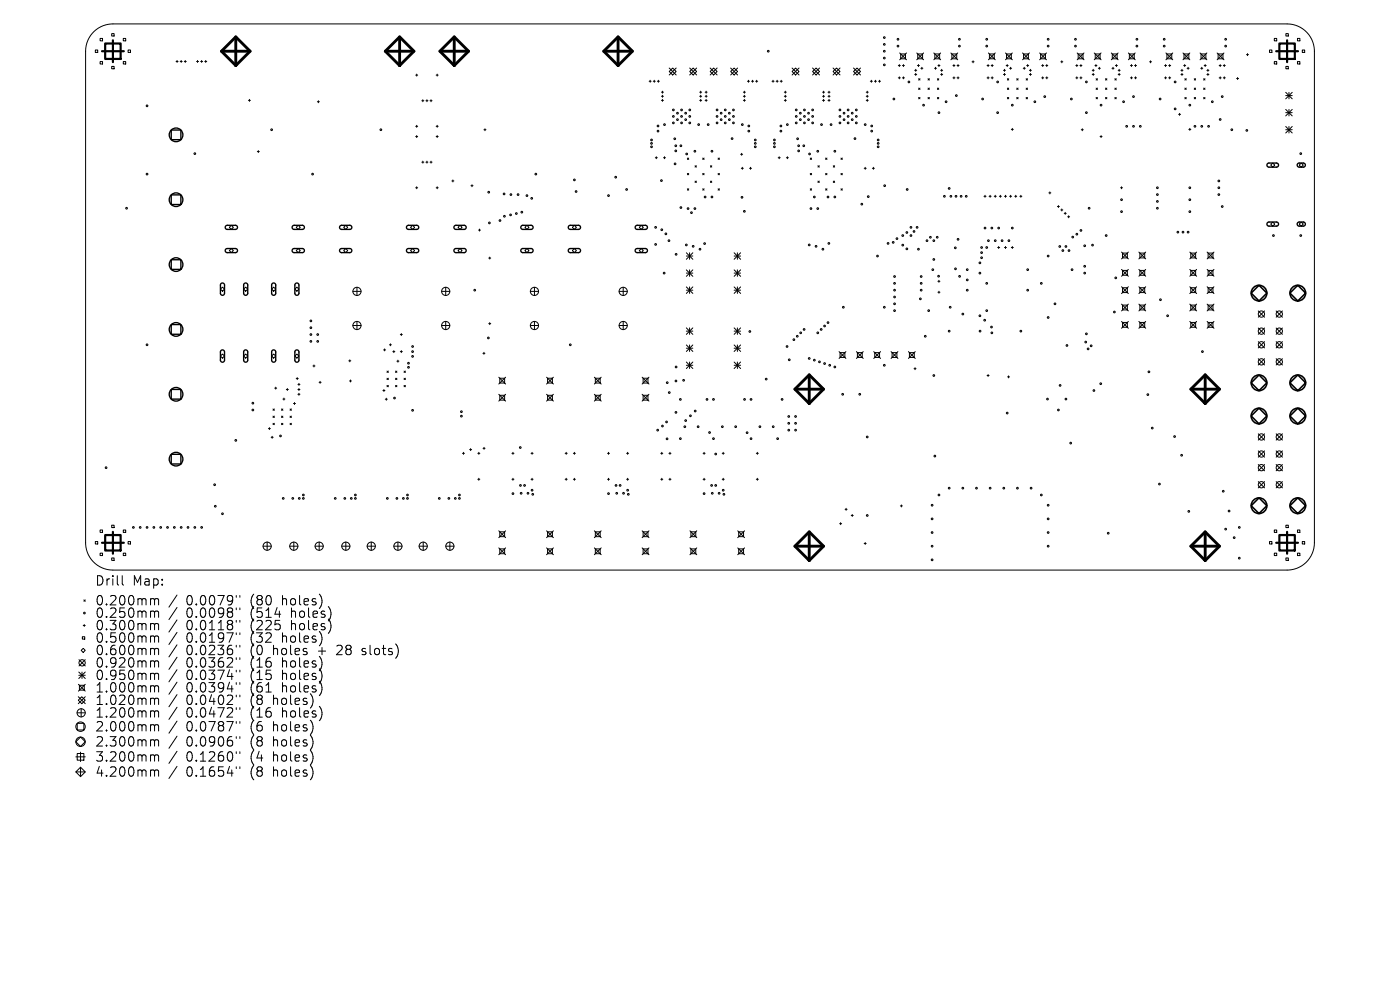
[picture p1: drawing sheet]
<svg xmlns="http://www.w3.org/2000/svg" width="297mm" height="210mm" viewBox="0 0 297 210" stroke-linecap="round" stroke-linejoin="round" font-family="sans-serif">
<defs><g id="words">
<g font-size="2.8">
<text x="20.1" y="124.5">Drill</text>
<text x="28.1" y="124.5">Map:</text>
<text x="20.1" y="128.7">0.200mm</text>
<text x="20.1" y="131.3">0.250mm</text>
<text x="39.5" y="128.7">0.0079&quot;</text>
<text x="39.5" y="131.3">0.0098&quot;</text>
<text x="53.3" y="128.7">(80</text>
<text x="53.3" y="131.3">(514</text>
<text x="60.1" y="128.7">holes)</text>
<text x="62" y="131.3">holes)</text>
<text x="20.1" y="134">0.300mm</text>
<text x="20.1" y="136.6">0.500mm</text>
<text x="39.5" y="134">0.0118&quot;</text>
<text x="39.5" y="136.6">0.0197&quot;</text>
<text x="53.3" y="134">(225</text>
<text x="53.3" y="136.6">(32</text>
<text x="60.1" y="136.6">holes)</text>
<text x="62" y="134">holes)</text>
<text x="20.1" y="139.3">0.600mm</text>
<text x="20.1" y="141.9">0.920mm</text>
<text x="39.5" y="139.3">0.0236&quot;</text>
<text x="39.5" y="141.9">0.0362&quot;</text>
<text x="53.3" y="139.3">(0</text>
<text x="53.3" y="141.9">(16</text>
<text x="58.2" y="139.3">holes</text>
<text x="60.1" y="141.9">holes)</text>
<text x="67.9" y="139.3">+</text>
<text x="72.1" y="139.3">28</text>
<text x="77.7" y="139.3">slots)</text>
<text x="20.1" y="144.5">0.950mm</text>
<text x="20.1" y="147.2">1.000mm</text>
<text x="20.1" y="149.8">1.020mm</text>
<text x="39.5" y="144.5">0.0374&quot;</text>
<text x="39.5" y="147.2">0.0394&quot;</text>
<text x="39.5" y="149.8">0.0402&quot;</text>
<text x="53.3" y="144.5">(15</text>
<text x="53.3" y="147.2">(61</text>
<text x="53.3" y="149.8">(8</text>
<text x="58.2" y="149.8">holes)</text>
<text x="60.1" y="144.5">holes)</text>
<text x="60.1" y="147.2">holes)</text>
<text x="20.1" y="152.5">1.200mm</text>
<text x="20.1" y="155.4">2.000mm</text>
<text x="39.5" y="152.5">0.0472&quot;</text>
<text x="39.5" y="155.4">0.0787&quot;</text>
<text x="53.3" y="152.5">(16</text>
<text x="53.3" y="155.4">(6</text>
<text x="58.2" y="155.4">holes)</text>
<text x="60.1" y="152.5">holes)</text>
<text x="20.1" y="158.6">2.300mm</text>
<text x="20.1" y="161.8">3.200mm</text>
<text x="39.5" y="158.6">0.0906&quot;</text>
<text x="39.5" y="161.8">0.1260&quot;</text>
<text x="53.3" y="158.6">(8</text>
<text x="53.3" y="161.8">(4</text>
<text x="58.2" y="158.6">holes)</text>
<text x="58.2" y="161.8">holes)</text>
<text x="20.1" y="165">4.200mm</text>
<text x="39.5" y="165">0.1654&quot;</text>
<text x="53.3" y="165">(8</text>
<text x="58.2" y="165">holes)</text>
</g>
</g></defs>
<g fill="none" stroke="#000" stroke-width=".21">
<path d="M20 6.7a5.8 5.8 0 0 1 4-1.6h249a5.8 5.8 0 0 1 5.8 5.8v104.2a5.8 5.8 0 0 1-5.8 5.8h-249a5.8 5.8 0 0 1-5.8-5.8v-104.2a5.8 5.8 0 0 1 1.8-4.2zM20.2 10.6h.5v.5h-.5zM21.2 8.2h.6v.5h-.6zM21.2 13.1h.6v.5h-.6zM23.7 7.1h.5v.5h-.5zM23.7 14.1h.5v.5h-.5zM26.2 8.2h.5v.5h-.5zM26.2 13.1h.5v.5h-.5zM27.2 10.6h.5v.5h-.5zM37.3 13h.5M37.6 12.8v.5M38.2 13h.5"/>
<path d="M38.4 12.8v.5M39.1 13h.4M39.3 12.8v.5M41.7 13h.4M41.9 12.8v.5M42.6 13h.4M42.8 12.8v.5M43.4 13h.5M43.6 12.8v.5M88.2 15.9h.4M88.4 15.7v.5M92.5 15.9h.5"/>
<path d="M92.7 15.7v.5M137.7 17.2h.4M137.9 17v.5M138.6 17.2h.4M138.8 17v.5M139.4 17.2h.5M139.7 17v.5M140.3 19.6h.5M140.5 19.3v.5M142 14.4l1.4 1.5M142.7 14.4l.7 .8-.7 .7-.7-.7zM143.4 14.4l-1.4 1.5"/>
<path d="M146.3 14.4l1.5 1.5M147.1 14.4l.7 .8-.7 .7-.8-.7zM147.8 14.4l-1.5 1.5M148.4 19.6h.5M148.6 19.3v.5M149.6 19.6h.4M149.8 19.3v.5M150.7 14.4l1.4 1.5M151.4 14.4l.7 .8-.7 .7-.7-.7zM152.1 14.4l-1.4 1.5M155 14.4l1.5 1.5M155.7 14.4l.8 .8-.8 .7-.7-.7z"/>
<path d="M156.5 14.4l-1.5 1.5M157.7 19.6h.4M157.9 19.3v.5M158.6 17.2h.4M158.8 17v.5M159.4 17.2h.5M159.7 17v.5M160.3 17.2h.4M160.5 17v.5M163.8 17.2h.4M164 17v.5M164.6 17.2h.5"/>
<path d="M164.9 17v.5M165.5 17.2h.5M165.7 17v.5M166.4 19.6h.4M166.6 19.3v.5M168 14.4l1.5 1.5M168.8 14.4l.7 .8-.7 .7-.8-.7zM169.5 14.4l-1.5 1.5M172.4 14.4l1.5 1.5M173.1 14.4l.8 .8-.8 .7-.7-.7zM173.9 14.4l-1.5 1.5M174.5 19.6h.4"/>
<path d="M174.7 19.3v.5M175.7 19.6h.4M175.9 19.3v.5M176.7 14.4l1.5 1.5M177.5 14.4l.7 .8-.7 .7-.8-.7zM178.2 14.4l-1.5 1.5M181.1 14.4l1.4 1.5M181.8 14.4l.7 .8-.7 .7-.7-.7zM182.5 14.4l-1.4 1.5M183.8 19.6h.4M184 19.3v.5M184.6 17.2h.5"/>
<path d="M184.9 17v.5M185.5 17.2h.4M185.7 17v.5M186.4 17.2h.4M186.6 17v.5M190.6 13.9h.4M190.6 16.5h.4M190.8 13.7v.4M190.8 16.3v.4M190.9 11.2l1.4 1.5M191.1 11.4h1v1.1h-1zM191.4 13.9h.5"/>
<path d="M191.4 16.5h.5M191.7 13.7v.4M191.7 16.3v.4M192.3 11.2l-1.4 1.5M194 14.9h.5M194 15.8h.5M194.3 14.7v.4M194.3 15.6v.4M194.5 11.2l1.4 1.5M194.6 13.9h.5M194.7 11.4h1v1.1h-1zM194.8 13.7v.4"/>
<path d="M194.9 16.7l.3 .3M194.9 18.7l.3 .3M195.2 16.7l-.3 .3M195.2 18.7l-.3 .3M195.4 14.5h.4M195.6 14.3v.4M195.9 11.2l-1.4 1.5M196.9 18.7l.3 .3M196.9 16.7l.3 .3M197.2 16.7l-.3 .3M197.2 18.7l-.3 .3M198.1 11.2l1.5 1.5"/>
<path d="M198.2 14.5h.5M198.3 11.4h1v1.1h-1zM198.5 14.3v.4M198.9 18.7l.3 .3M198.9 16.7l.3 .3M199 13.9h.4M199.2 16.7l-.3 .3M199.2 18.7l-.3 .3M199.2 13.7v.4M199.6 14.9h.4M199.6 15.8h.4M199.6 11.2l-1.5 1.5"/>
<path d="M199.8 14.7v.4M199.8 15.6v.4M201.7 11.2l1.5 1.5M201.9 11.4h1.1v1.1h-1.1zM202.2 13.9h.4M202.2 16.5h.4M202.4 13.7v.4M202.4 16.3v.4M203 13.9h.5M203 16.5h.5M203.2 11.2l-1.5 1.5M203.2 13.7v.4"/>
<path d="M203.2 16.3v.4M206.2 13.1h.4M206.4 12.9v.4M209.4 13.9h.4M209.4 16.5h.4M209.6 13.7v.4M209.6 16.3v.4M209.7 11.2l1.4 1.5M209.9 11.4h1v1.1h-1zM210.3 13.9h.4M210.3 16.5h.4M210.5 13.7v.4"/>
<path d="M210.5 16.3v.4M211.1 11.2l-1.4 1.5M212.9 14.9h.4M212.9 15.8h.4M213.1 14.7v.4M213.1 15.6v.4M213.3 11.2l1.5 1.5M213.5 13.9h.4M213.5 11.4h1v1.1h-1zM213.7 13.7v.4M213.7 16.7l.3 .3M213.7 18.7l.3 .3"/>
<path d="M214 16.7l-.3 .3M214 18.7l-.3 .3M214.2 14.5h.4M214.4 14.3v.4M214.8 11.2l-1.5 1.5M215.7 18.7l.3 .3M215.7 16.7l.3 .3M216 16.7l-.3 .3M216 18.7l-.3 .3M216.9 11.2l1.5 1.5M217.1 14.5h.4M217.1 11.4h1.1v1.1h-1.1z"/>
<path d="M217.3 14.3v.4M217.7 18.7l.3 .3M217.7 16.7l.3 .3M217.8 13.9h.4M218 16.7l-.3 .3M218 18.7l-.3 .3M218 13.7v.4M218.4 14.9h.4M218.4 15.8h.4M218.4 11.2l-1.5 1.5M218.6 14.7v.4M218.6 15.6v.4"/>
<path d="M220.6 11.2l1.4 1.5M220.8 11.4h1v1.1h-1zM221 13.9h.4M221 16.5h.4M221.2 13.7v.4M221.2 16.3v.4M221.9 13.9h.4M221.9 16.5h.4M222 11.2l-1.4 1.5M222.1 13.7v.4M222.1 16.3v.4M225 13.1h.5"/>
<path d="M225.3 12.9v.4M228.2 13.9h.5M228.2 16.5h.5M228.4 13.7v.4M228.4 16.3v.4M228.5 11.2l1.5 1.5M228.7 11.4h1.1v1.1h-1.1zM229.1 13.9h.4M229.1 16.5h.4M229.3 13.7v.4M229.3 16.3v.4M230 11.2l-1.5 1.5"/>
<path d="M231.7 14.9h.4M231.7 15.8h.4M231.9 14.7v.4M231.9 15.6v.4M232.1 11.2l1.5 1.5M232.3 13.9h.4M232.3 11.4h1.1v1.1h-1.1zM232.5 13.7v.4M232.5 16.7l.3 .3M232.5 18.7l.3 .3M232.8 16.7l-.3 .3M232.8 18.7l-.3 .3"/>
<path d="M233 14.5h.4M233.2 14.3v.4M233.6 11.2l-1.5 1.5M234.5 18.7l.3 .3M234.5 16.7l.3 .3M234.8 16.7l-.3 .3M234.8 18.7l-.3 .3M235.8 11.2l1.4 1.5M235.9 14.5h.4M236 11.4h1v1.1h-1zM236.1 14.3v.4M236.5 16.7l.3 .3"/>
<path d="M236.5 18.7l.3 .3M236.6 13.9h.5M236.8 16.7l-.3 .3M236.8 18.7l-.3 .3M236.8 13.7v.4M237.2 14.9h.4M237.2 15.8h.4M237.2 11.2l-1.4 1.5M237.4 14.7v.4M237.4 15.6v.4M239.4 11.2l1.4 1.5M239.6 11.4h1v1.1h-1z"/>
<path d="M239.8 13.9h.4M239.8 16.5h.4M240 13.7v.4M240 16.3v.4M240.7 13.9h.4M240.7 16.5h.4M240.8 11.2l-1.4 1.5M240.9 13.7v.4M240.9 16.3v.4M243.9 13.1h.4M244.1 12.9v.4M247.1 13.9h.4"/>
<path d="M247.1 16.5h.4M247.3 13.7v.4M247.3 16.3v.4M247.3 11.2l1.5 1.5M247.6 11.4h1v1.1h-1zM247.9 13.9h.5M247.9 16.5h.5M248.1 13.7v.4M248.1 16.3v.4M248.8 11.2l-1.5 1.5M250.5 14.9h.5M250.5 15.8h.5"/>
<path d="M250.7 14.7v.4M250.7 15.6v.4M251 11.2l1.4 1.5M251.1 13.9h.4M251.2 11.4h1v1.1h-1zM251.3 13.7v.4M251.4 16.7l.3 .3M251.4 18.7l.3 .3M251.7 16.7l-.3 .3M251.7 18.7l-.3 .3M251.8 14.5h.5M252.1 14.3v.4"/>
<path d="M252.4 11.2l-1.4 1.5M253.4 18.7l.2 .3M253.4 16.7l.2 .3M253.6 16.7l-.2 .3M253.6 18.7l-.2 .3M254.6 11.2l1.4 1.5M254.7 14.5h.5M254.8 11.4h1v1.1h-1zM254.9 14.3v.4M255.3 18.7l.3 .3M255.3 16.7l.3 .3M255.5 13.9h.4"/>
<path d="M255.6 16.7l-.3 .3M255.6 18.7l-.3 .3M255.7 13.7v.4M256 14.9h.5M256 15.8h.5M256 11.2l-1.4 1.5M256.3 14.7v.4M256.3 15.6v.4M258.2 11.2l1.5 1.5M258.4 11.4h1v1.1h-1zM258.6 13.9h.5M258.6 16.5h.5"/>
<path d="M258.9 13.7v.4M258.9 16.3v.4M259.5 13.9h.4M259.5 16.5h.4M259.7 11.2l-1.5 1.5M259.7 13.7v.4M259.7 16.3v.4M262.3 16.7h.5M262.5 16.4v.5M264.4 11.6h.5M264.7 11.4v.4M269.3 10.6h.5v.5h-.5z"/>
<path d="M270.3 8.2h.5v.5h-.5zM270.3 13.1h.5v.5h-.5zM272.8 19.6l1.3 1.4M272.8 7.1h.5v.5h-.5zM272.8 14.1h.5v.5h-.5zM273.4 19.6v1.4M274.1 19.6l-1.3 1.4M275.3 8.2h.5v.5h-.5zM275.3 13.1h.5v.5h-.5zM276.3 10.6h.5v.5h-.5zM52.7 21.3h.4M52.9 21.1v.4"/>
<path d="M54.6 32.2h.4M54.8 31.9v.5M67.3 21.6h.5M67.5 21.4v.4M88.2 26.8h.4M88.2 29h.4M88.2 39.8h.4M88.4 26.6v.4M88.4 28.8v.4M88.4 39.6v.4M89.5 21.4h.4M89.5 34.4h.4"/>
<path d="M89.7 21.1v.5M89.7 34.2v.4M90.4 21.4h.4M90.4 34.4h.4M90.6 21.1v.5M90.6 34.2v.4M91.2 21.4h.5M91.2 34.4h.5M91.4 21.1v.5M91.4 34.2v.4M92.5 26.8h.5M92.5 29h.5"/>
<path d="M92.5 39.8h.5M92.7 26.6v.4M92.7 28.8v.4M92.7 39.6v.4M95.9 38.4h.4M96.1 38.2v.4M99.9 39.4h.4M100.1 39.2v.4M102.7 27.5h.4M102.9 27.3v.4M139 33.5h.4M139.2 33.2v.5"/>
<path d="M140.3 21.3h.5M140.3 20.4h.5M140.5 20.2v.4M140.5 21.1v.4M140.8 33.5h.4M141 33.2v.5M145.8 33.5l.3 .3M145.8 36.8l.3 .3M146.1 33.5l-.3 .3M146.1 36.8l-.3 .3M147.5 35.2l.2 .2M147.5 38.4l.2 .3"/>
<path d="M147.7 35.2l-.2 .2M147.7 38.4l-.2 .3M148.4 21.3h.5M148.4 20.4h.5M148.6 20.2v.4M148.6 21.1v.4M149.1 36.8l.3 .3M149.1 33.5l.3 .3M149.4 33.5l-.3 .3M149.4 36.8l-.3 .3M149.6 21.3h.4M149.6 20.4h.4"/>
<path d="M149.8 20.2v.4M149.8 21.1v.4M150.7 38.4l.3 .3M150.7 35.2l.3 .2M151 35.2l-.3 .2M151 38.4l-.3 .3M152.3 36.8l.3 .3M152.3 33.5l.3 .3M152.6 33.5l-.3 .3M152.6 36.8l-.3 .3M157.1 32.7h.5M157.3 35.7h.4"/>
<path d="M157.3 32.5v.5M157.5 35.5v.4M157.7 21.3h.4M157.7 20.4h.4M157.9 20.2v.4M157.9 21.1v.4M159 35.7h.4M159.2 35.5v.4M165.1 33.5h.4M165.3 33.2v.5M166.4 21.3h.4M166.4 20.4h.4"/>
<path d="M166.6 20.2v.4M166.6 21.1v.4M166.8 33.5h.5M167 33.2v.5M171.9 33.5l.3 .3M171.9 36.8l.3 .3M172.2 33.5l-.3 .3M172.2 36.8l-.3 .3M173.5 35.2l.3 .2M173.5 38.4l.3 .3M173.8 35.2l-.3 .2M173.8 38.4l-.3 .3"/>
<path d="M174.5 21.3h.4M174.5 20.4h.4M174.7 20.2v.4M174.7 21.1v.4M175.1 36.8l.3 .3M175.1 33.5l.3 .3M175.4 33.5l-.3 .3M175.4 36.8l-.3 .3M175.7 21.3h.4M175.7 20.4h.4M175.9 20.2v.4M175.9 21.1v.4"/>
<path d="M176.8 38.4l.3 .3M176.8 35.2l.3 .2M177.1 35.2l-.3 .2M177.1 38.4l-.3 .3M178.4 36.8l.3 .3M178.4 33.5l.3 .3M178.7 33.5l-.3 .3M178.7 36.8l-.3 .3M183.3 35.7h.5M183.5 35.5v.4M183.8 21.3h.4M183.8 20.4h.4"/>
<path d="M184 20.2v.4M184 21.1v.4M185.1 35.7h.4M185.3 35.5v.4M194.9 20.7l.3 .3M195.2 20.7l-.3 .3M196.9 20.7l.3 .3M197.2 20.7l-.3 .3M198.9 20.7l.3 .3M199.2 20.7l-.3 .3M213.7 20.7l.3 .3M214 20.7l-.3 .3"/>
<path d="M214.5 27.4h.5M214.8 27.2v.5M215.7 20.7l.3 .3M216 20.7l-.3 .3M217.7 20.7l.3 .3M218 20.7l-.3 .3M229.4 27.5h.4M229.6 27.3v.4M232.5 20.7l.3 .3M232.8 20.7l-.3 .3M233.4 29h.4M233.6 28.8v.4"/>
<path d="M234.5 20.7l.3 .3M234.8 20.7l-.3 .3M236.5 20.7l.3 .3M236.8 20.7l-.3 .3M237.7 39.8h.4M237.9 39.6v.4M250 24.3h.5M250.2 24v.5M251.4 20.7l.3 .3M251.7 20.7l-.3 .3M252.2 27.4h.4M252.4 27.2v.5"/>
<path d="M253.4 20.7l.2 .3M253.6 20.7l-.2 .3M255.3 20.7l.3 .3M255.6 20.7l-.3 .3M269.6 35l.4-.4 .4 .4-.4 .5zM272.8 27.5h1.3M272.8 20.3h1.3M272.8 23.2l1.3 1.4M272.8 23.9h1.3M272.8 26.8l1.3 1.4M273.4 23.2v1.4M273.4 26.8v1.4"/>
<path d="M274.1 23.2l-1.3 1.4M274.1 26.8l-1.3 1.4M275.6 35l.5-.4 .4 .4-.4 .5zM48.6 48.2l.5-.4 .4 .4-.4 .5zM48.6 53.2l.5-.5 .4 .5-.4 .4zM62.8 48.2l.5-.4 .4 .4-.4 .5zM62.8 53.2l.5-.5 .4 .5-.4 .4zM72.9 48.2l.4-.4 .5 .4-.5 .5zM72.9 53.2l.4-.5 .5 .5-.5 .4zM87.1 48.2l.4-.4 .5 .4-.5 .5zM87.1 53.2l.4-.5 .5 .5-.5 .4zM97.2 48.2l.4-.4 .4 .4-.4 .5z"/>
<path d="M97.2 53.2l.4-.5 .4 .5-.4 .4zM101.5 48.8h.4M101.7 48.6v.4M103.7 54.7h.4M103.9 54.5v.5M111.4 48.2l.4-.4 .4 .4-.4 .5zM111.4 53.2l.4-.5 .4 .5-.4 .4zM121.4 48.2l.5-.4 .4 .4-.4 .5zM121.4 53.2l.5-.5 .4 .5-.4 .4zM135.6 48.2l.4-.4 .5 .4-.5 .5zM135.6 53.2l.4-.5 .5 .5-.5 .4zM145.6 53.6l1.4 1.4"/>
<path d="M145.6 54.3h1.4M145.6 57.2l1.4 1.4M145.6 57.9h1.4M145.8 40l.3 .3M146.1 40l-.3 .3M146.3 53.6v1.4M146.3 57.2v1.4M147 53.6l-1.4 1.4M147 57.2l-1.4 1.4M149.1 40l.3 .3M149.4 40l-.3 .3M152.3 40l.3 .3"/>
<path d="M152.6 40l-.3 .3M155.7 54.3h1.4M155.7 57.9h1.4M155.7 53.6l1.4 1.4M155.7 57.2l1.4 1.4M156.4 53.6v1.4M156.4 57.2v1.4M157.1 53.6l-1.4 1.4M157.1 57.2l-1.4 1.4M171.9 40l.3 .3M172.2 40l-.3 .3M175.1 40l.3 .3"/>
<path d="M175.4 40l-.3 .3M178.4 40l.3 .3M178.7 40l-.3 .3M199 59.7h.4M199.2 59.5v.4M208.7 41.6h.5M209 41.4v.5M209.8 41.6h.5M210.1 41.4v.5M210.9 41.6h.5M211.1 41.4v.5M211.6 52.5h.5"/>
<path d="M211.9 52.3v.4M212 41.6h.4M212.2 41.4v.5M213.1 41.6h.4M213.1 52.5h.4M213.3 41.4v.5M213.3 52.3v.4M214.2 41.6h.4M214.4 41.4v.5M214.5 52.5h.5M214.8 52.3v.4M215.3 41.6h.4"/>
<path d="M215.5 41.4v.5M216.4 41.6h.4M216.6 41.4v.5M222.5 40.9h.4M222.7 40.7v.4M224.3 43.8h.5M224.5 43.6v.4M225 44.5h.5M225.3 44.3v.5M225.8 45.3h.4M226 45v.5M226.5 46h.4"/>
<path d="M226.7 45.8v.4M237.9 53.5l1.5 1.4M237.9 57.2l1.5 1.4M238.1 53.7h1.1v1h-1.1zM238.1 57.4h1.1v1h-1.1zM239.4 53.5l-1.5 1.4M239.4 57.2l-1.5 1.4M241.6 57.2l1.5 1.4M241.6 53.5l1.5 1.4M241.8 53.7h1v1h-1zM241.8 57.4h1v1h-1zM243.1 53.5l-1.5 1.4"/>
<path d="M243.1 57.2l-1.5 1.4M252.4 53.5l1.5 1.4M252.4 57.2l1.5 1.4M252.6 53.7h1v1h-1zM252.6 57.4h1v1h-1zM253.9 53.5l-1.5 1.4M253.9 57.2l-1.5 1.4M256.1 53.5l1.4 1.4M256.1 57.2l1.4 1.4M256.3 53.7h1v1h-1zM256.3 57.4h1v1h-1zM257.5 53.5l-1.4 1.4"/>
<path d="M257.5 57.2l-1.4 1.4M269.6 47.5l.4-.4 .4 .4-.4 .5zM275.6 47.5l.5-.4 .4 .4-.4 .5zM46.8 61.3l.4-.4 .4 .4-.4 .5zM46.8 75.5l.4-.4 .4 .4-.4 .5zM51.7 75.5l.4-.4 .5 .4-.5 .5zM52.1 60.9l.5 .4-.5 .5-.4-.5zM57.6 75.5l.5-.4 .4 .4-.4 .5zM58.1 60.9l.4 .4-.4 .5-.5-.5zM62.5 75.5l.5-.4 .4 .4-.4 .5zM63 60.9l.4 .4-.4 .5-.5-.5zM66.4 77.6h.4"/>
<path d="M66.6 77.4v.4M74 76.5h.4M74.2 76.3v.5M74.9 61.8h1.7M74.9 69.1h1.7M75.7 60.9v1.8M75.7 68.2v1.7M81.4 74.2h.4M81.6 74v.4M82.1 78.7l.3 .3M82.4 78.7l-.3 .3M82.6 73.1h.4"/>
<path d="M82.8 72.9v.5M83.3 74.6h.5M83.5 74.4v.4M83.9 78.7l.3 .3M84.2 78.7l-.3 .3M84.2 76.6h.4M84.4 76.4v.4M84.9 74.6h.5M84.9 71h.5M85.1 70.8v.4M85.1 74.4v.4M85.7 78.7l.3 .3"/>
<path d="M86 78.7l-.3 .3M93.7 61.8h1.7M93.7 69.1h1.7M94.6 60.9v1.8M94.6 68.2v1.7M102.4 75h.5M102.7 74.7v.5M103.7 68.7h.4M103.9 68.4v.5M112.5 61.8h1.8M112.5 69.1h1.8M113.4 60.9v1.8"/>
<path d="M113.4 68.2v1.7M131.3 61.8h1.8M131.3 69.1h1.8M132.2 60.9v1.8M132.2 68.2v1.7M145.6 60.9l1.4 1.3M145.6 61.6h1.4M145.6 69.6l1.4 1.3M145.6 70.2h1.4M145.6 73.2l1.4 1.4M145.6 73.9h1.4M145.6 76.8l1.4 1.4"/>
<path d="M145.6 77.5h1.4M146.3 60.9v1.3M146.3 69.6v1.3M146.3 73.2v1.4M146.3 76.8v1.4M147 60.9l-1.4 1.3M147 69.6l-1.4 1.3M147 73.2l-1.4 1.4M147 76.8l-1.4 1.4M155.7 61.6h1.4M155.7 70.2h1.4M155.7 73.9h1.4"/>
<path d="M155.7 77.5h1.4M155.7 60.9l1.4 1.3M155.7 69.6l1.4 1.3M155.7 73.2l1.4 1.4M155.7 76.8l1.4 1.4M156.4 60.9v1.3M156.4 69.6v1.3M156.4 73.2v1.4M156.4 76.8v1.4M157.1 60.9l-1.4 1.3M157.1 69.6l-1.4 1.3M157.1 73.2l-1.4 1.4"/>
<path d="M157.1 76.8l-1.4 1.4M178 74.6l1.4 1.4M178.2 74.8h1v1h-1zM179.4 74.6l-1.4 1.4M181.7 74.6l1.4 1.4M181.9 74.8h1v1h-1zM183.1 74.6l-1.4 1.4M185.4 74.6l1.4 1.4M185.6 74.8h1v1h-1zM186.8 74.6l-1.4 1.4M189 74.6l1.5 1.4M189.2 74.8h1.1v1h-1.1z"/>
<path d="M190.5 74.6l-1.5 1.4M192.7 74.6l1.5 1.4M192.9 74.8h1.1v1h-1.1zM193.9 78.2h.4M194.1 78v.4M194.2 74.6l-1.5 1.4M199 62h.4M199.2 61.8v.4M209.4 79.7h.4M209.6 79.4v.5M213.7 79.9h.5M214 79.7v.5"/>
<path d="M237.9 60.8l1.5 1.5M237.9 64.5l1.5 1.5M237.9 68.2l1.5 1.4M238.1 61h1.1v1.1h-1.1zM238.1 64.7h1.1v1h-1.1zM238.1 68.4h1.1v1h-1.1zM239.4 60.8l-1.5 1.5M239.4 64.5l-1.5 1.5M239.4 68.2l-1.5 1.4M241.6 60.8l1.5 1.5M241.6 68.2l1.5 1.4M241.6 64.5l1.5 1.5"/>
<path d="M241.8 61h1v1.1h-1zM241.8 64.7h1v1h-1zM241.8 68.4h1v1h-1zM243.1 60.8l-1.5 1.5M243.1 64.5l-1.5 1.5M243.1 68.2l-1.5 1.4M252.4 60.8l1.5 1.5M252.4 64.5l1.5 1.5M252.4 68.2l1.5 1.4M252.6 61h1v1.1h-1zM252.6 64.7h1v1h-1zM252.6 68.4h1v1h-1z"/>
<path d="M253.9 60.8l-1.5 1.5M253.9 64.5l-1.5 1.5M253.9 68.2l-1.5 1.4M256.1 60.8l1.4 1.5M256.1 64.5l1.4 1.5M256.1 68.2l1.4 1.4M256.3 61h1v1.1h-1zM256.3 64.7h1v1h-1zM256.3 68.4h1v1h-1zM257.5 60.8l-1.4 1.5M257.5 64.5l-1.4 1.5M257.5 68.2l-1.4 1.4"/>
<path d="M266.9 66l1.4 1.3M266.9 69.6l1.4 1.3M266.9 72.5l1.4 1.3M266.9 76.1l1.4 1.3M268.3 66l-1.4 1.3M268.3 69.6l-1.4 1.3M268.3 72.5l-1.4 1.3M268.3 76.1l-1.4 1.3M270.7 69.6l1.4 1.3M270.7 66l1.4 1.3M270.7 72.5l1.4 1.3M270.7 76.1l1.4 1.3"/>
<path d="M272.1 66l-1.4 1.3M272.1 69.6l-1.4 1.3M272.1 72.5l-1.4 1.3M272.1 76.1l-1.4 1.3M56.9 90.9h.5M57.2 90.7v.4M57.5 92.8h.5M57.7 92.5v.5M57.9 86.8l.3 .2M57.9 88.3l.3 .3M57.9 89.8l.3 .3M58.2 86.8l-.3 .2"/>
<path d="M58.2 88.3l-.3 .3M58.2 89.8l-.3 .3M58.3 82.3h.4M58.5 82.1v.5M59.7 86.8l.3 .2M59.7 88.3l.3 .3M59.7 89.8l.3 .3M60 86.8l-.3 .2M60 88.3l-.3 .3M60 89.8l-.3 .3M60 84.7h.4M60.2 84.4v.5"/>
<path d="M60.7 82.6h.5M61 82.4v.4M61.5 86.8l.3 .2M61.5 88.3l.3 .3M61.5 89.8l.3 .3M61.8 86.8l-.3 .2M61.8 88.3l-.3 .3M61.8 89.8l-.3 .3M62.3 85.6h.4M62.5 85.4v.4M62.8 80.3h.5M63.1 80.1v.4"/>
<path d="M63.2 82.6h.4M63.2 81.5h.4M63.2 83.6h.4M63.4 81.3v.5M63.4 82.4v.4M63.4 83.4v.5M67.7 81.1h.4M67.9 80.9v.4M74.1 80.8h.5M74.4 80.6v.4M81.2 82.8h.5M81.4 82.6v.5"/>
<path d="M81.7 84.7h.5M81.9 84.5v.4M82.1 80.2l.3 .3M82.1 81.8l.3 .2M82.4 80.2l-.3 .3M82.4 81.8l-.3 .2M83.9 80.2l.3 .3M83.9 81.8l.3 .2M84.2 80.2l-.3 .3M84.2 81.8l-.3 .2M85.7 80.2l.3 .3M85.7 81.8l.3 .2"/>
<path d="M86 80.2l-.3 .3M86 81.8l-.3 .2M98.1 96.2h.4M98.3 95.9v.5M99.6 95.4h.5M99.8 95.2v.4M101.4 96.2h.4M101.6 95.9v.5M102.5 95.1h.4M102.7 94.9v.4M105.8 80l1.5 1.5M105.8 83.6l1.5 1.5"/>
<path d="M106 80.2h1.1v1.1h-1.1zM106 83.9h1.1v1h-1.1zM107.3 80l-1.5 1.5M107.3 83.6l-1.5 1.5M108.6 96.2h.4M108.8 95.9v.5M112.7 96.2h.4M112.9 95.9v.5M116 80l1.4 1.5M116 83.6l1.4 1.5M116.2 80.2h1v1.1h-1zM116.2 83.9h1v1h-1z"/>
<path d="M117.4 80l-1.4 1.5M117.4 83.6l-1.4 1.5M119.9 96.2h.4M120.1 95.9v.5M121.6 96.2h.5M121.9 95.9v.5M126.1 80l1.4 1.5M126.1 83.6l1.4 1.5M126.3 80.2h1v1.1h-1zM126.3 83.9h1v1h-1zM127.5 80l-1.4 1.5M127.5 83.6l-1.4 1.5"/>
<path d="M128.9 96.2h.4M129.1 95.9v.5M132.9 96.2h.5M133.1 95.9v.5M136.2 80l1.5 1.5M136.2 83.6l1.5 1.5M136.4 80.2h1.1v1.1h-1.1zM136.4 83.9h1.1v1h-1.1zM137.7 80l-1.5 1.5M137.7 83.6l-1.5 1.5M140.2 96.2h.4M140.4 95.9v.5"/>
<path d="M141.9 96.2h.4M142.1 95.9v.5M149.2 96.2h.4M149.4 95.9v.5M153.2 96.2h.4M153.4 95.9v.5M160.4 96.2h.5M160.7 95.9v.5M266.9 92l1.4 1.4M266.9 95.6l1.4 1.4M266.9 98.5l1.4 1.4M268.3 92l-1.4 1.4"/>
<path d="M268.3 95.6l-1.4 1.4M268.3 98.5l-1.4 1.4M270.7 92l1.4 1.4M270.7 95.6l1.4 1.4M270.7 98.5l1.4 1.4M272.1 92l-1.4 1.4M272.1 95.6l-1.4 1.4M272.1 98.5l-1.4 1.4M20.2 114.9h.5v.5h-.5zM21.2 112.4h.6v.5h-.6zM21.2 117.3h.6v.6h-.6zM23.7 111.4h.5v.5h-.5z"/>
<path d="M23.7 118.4h.5v.5h-.5zM26.2 112.4h.5v.5h-.5zM26.2 117.3h.5v.6h-.5zM27.2 114.9h.5v.5h-.5zM55.8 115.9h1.7M56.7 115v1.7M61.5 115.9h1.7M62.3 115v1.7M66.8 115.9h1.8M67.7 115v1.7M72.5 115.9h1.7M73.4 115v1.7"/>
<path d="M77.9 115.9h1.7M78.8 115v1.7M83.5 115.9h1.8M84.4 115v1.7M88.9 115.9h1.8M89.8 115v1.7M94.6 115.9h1.7M95.4 115v1.7M101.4 101.7h.4M101.6 101.5v.4M105.8 112.6l1.5 1.5M105.8 116.2l1.5 1.5"/>
<path d="M106 112.8h1.1v1h-1.1zM106 116.4h1.1v1.1h-1.1zM107.3 112.6l-1.5 1.5M107.3 116.2l-1.5 1.5M108.6 101.7h.4M108.8 101.5v.4M112.7 101.7h.4M112.9 101.5v.4M116 112.6l1.4 1.5M116 116.2l1.4 1.5M116.2 112.8h1v1h-1zM116.2 116.4h1v1.1h-1z"/>
<path d="M117.4 112.6l-1.4 1.5M117.4 116.2l-1.4 1.5M119.9 101.7h.4M120.1 101.5v.4M121.6 101.7h.5M121.9 101.5v.4M126.1 112.6l1.4 1.5M126.1 116.2l1.4 1.5M126.3 112.8h1v1h-1zM126.3 116.4h1v1.1h-1zM127.5 112.6l-1.4 1.5M127.5 116.2l-1.4 1.5"/>
<path d="M128.9 101.7h.4M129.1 101.5v.4M132.9 101.7h.5M133.1 101.5v.4M136.2 112.6l1.5 1.5M136.2 116.2l1.5 1.5M136.4 112.8h1.1v1h-1.1zM136.4 116.4h1.1v1.1h-1.1zM137.7 112.6l-1.5 1.5M137.7 116.2l-1.5 1.5M140.2 101.7h.4M140.4 101.5v.4"/>
<path d="M141.9 101.7h.4M142.1 101.5v.4M146.4 112.6l1.4 1.5M146.4 116.2l1.4 1.5M146.6 112.8h1v1h-1zM146.6 116.4h1v1.1h-1zM147.8 112.6l-1.4 1.5M147.8 116.2l-1.4 1.5M149.2 101.7h.4M149.4 101.5v.4M153.2 101.7h.4M153.4 101.5v.4"/>
<path d="M156.5 112.6l1.5 1.5M156.5 116.2l1.5 1.5M156.7 112.8h1v1h-1zM156.7 116.4h1v1.1h-1zM158 112.6l-1.5 1.5M158 116.2l-1.5 1.5M160.4 101.7h.5M160.7 101.5v.4M178.1 111.1h.5M178.3 110.9v.4M179.3 108h.4M179.5 107.8v.5"/>
<path d="M180.6 109.3h.4M180.8 109.1v.5M183.3 115.3h.5M183.5 115.1v.4M191 107.3h.4M191.2 107.1v.4M266.9 102.2l1.4 1.3M268.3 102.2l-1.4 1.3M269.3 114.9h.5v.5h-.5zM270.3 112.4h.5v.5h-.5zM270.3 117.3h.5v.6h-.5zM270.7 102.2l1.4 1.3"/>
<path d="M272.1 102.2l-1.4 1.3M272.8 111.4h.5v.5h-.5zM272.8 118.4h.5v.5h-.5zM275.3 112.4h.5v.5h-.5zM275.3 117.3h.5v.6h-.5zM276.3 114.9h.5v.5h-.5zM16.8 139.9l1.3 1.4M17.5 135.1h.5v.5h-.5zM17.7 137.5l.4 .5-.4 .4-.5-.4zM17.7 132.7h.4M17.8 127.3l.3 .2M17.9 132.5v.4"/>
<path d="M18.1 127.3l-.3 .2M18.1 139.9l-1.3 1.4M25.9 122.1v1.7l.3 .3M32.2 127l.5 .1 .1 .2M32.2 129.6h.3l.3 .3M32.2 132.3h.3l.3 .3M32.2 134.9h.3l.3 .3M32.2 137.5l.5 .1 .1 .2M32.8 127.3l.3-.3 .5 .1v1.2M32.8 127.3v1M32.8 129.9v1.1M32.8 132.6v1"/>
<path d="M32.8 135.2v1M32.8 137.8v1.1M32.8 129.9l.3-.3 .5 .1v1.3M32.8 132.6l.3-.3 .5 .1v1.2M32.8 135.2l.3-.3 .5 .1v1.2M32.8 137.8l.3-.3 .5 .1v1.3M37.6 126.2l-1.8 2.6M37.6 128.9l-1.8 2.5M37.6 131.5l-1.8 2.6M37.6 134.1l-1.8 2.6M37.6 136.8l-1.8 2.6M37.6 139.4l-1.8 2.6"/>
<path d="M50.1 126.3v.4M50.1 129v.3M50.1 131.6v.4M50.1 134.2v.4M50.1 136.9v.4M50.1 139.5v.4M50.9 126.3v.4M50.9 129v.3M50.9 131.6v.4M50.9 134.2v.4M50.9 136.9v.4M50.9 139.5v.4"/>
<path d="M76.8 138.8l.2 .1M76.9 137.6v.5M16.3 151.2h1.8M16.4 153.4h1.4v1.5h-1.4zM16.4 159.8h1.4v1.5h-1.4zM16.6 147.8l1.5 1.5M16.6 145.2l1.5 1.4M16.7 142.6l1.4 1.3M16.7 143.2h1.4M16.9 145.4h1v1h-1zM17.1 156.3l1 1-1 1-1-1zM17.1 159.5v2"/>
<path d="M17.2 150.3v1.8M17.3 147.8l.8 .7-.8 .8-.7-.8zM17.4 142.6v1.3M18.1 142.6l-1.4 1.3M18.1 145.2l-1.5 1.4M18.1 147.8l-1.5 1.5M32.2 140.2l.5 .1 .1 .2M32.2 142.8h.3l.3 .3M32.2 145.5l.5 .1 .1 .2M32.2 148.1l.5 .1 .1 .2M32.2 150.8l.5 .1 .1 .2M32.2 153.7h.3l.3 .3"/>
<path d="M32.2 156.9l.5 .1 .1 .2M32.8 140.5v1M32.8 143.1v1.1M32.8 145.8v1M32.8 148.4v1M32.8 151.1v1M32.8 154v1.1M32.8 157.2v1.1M32.8 140.5l.3-.3 .5 .1v1.2M32.8 143.1l.3-.3 .5 .1v1.3M32.8 145.8l.3-.3 .5 .1v1.2M32.8 148.4l.3-.3 .5 .1v1.2"/>
<path d="M32.8 151.1l.3-.3 .5 .1v1.2M32.8 154l.3-.3 .5 .1v1.3M32.8 157.2l.3-.3 .5 .1v1.3M37.6 142.1l-1.8 2.5M37.6 144.7l-1.8 2.6M37.6 147.4l-1.8 2.5M37.6 150l-1.8 2.6M37.6 153l-1.8 2.5M37.6 156.2l-1.8 2.5M37.6 159.4l-1.8 2.5M50.1 142.2v.3M50.1 144.8v.4"/>
<path d="M50.1 147.4v.4M50.1 150.1v.4M50.1 153.1v.3M50.1 156.3v.3M50.1 159.5v.3M50.9 142.2v.3M50.9 144.8v.4M50.9 147.4v.4M50.9 150.1v.4M50.9 153.1v.3M50.9 156.3v.3M50.9 159.5v.3"/>
<path d="M16.1 163.7l1-1 1 1-1 1zM16.1 160.5h2M16.1 163.7h2M17.1 162.7v2M32.2 160.1l.5 .1 .1 .2M32.2 163.3l.5 .1 .1 .2M32.8 160.4v1.1M32.8 163.6v1.1M32.8 160.4l.3-.3 .5 .1v1.3M32.8 163.6l.3-.3 .5 .1v1.3M37.6 162.6l-1.8 2.5M50.1 162.7v.3"/>
<path d="M50.9 162.7v.3"/>
<circle cx="163" cy="10.9" r=".18"/>
<circle cx="187.6" cy="9.4" r=".18"/>
<circle cx="187.6" cy="8" r=".18"/>
<circle cx="187.6" cy="13.8" r=".18"/>
<circle cx="187.6" cy="12.3" r=".18"/>
<circle cx="187.6" cy="10.9" r=".18"/>
<circle cx="190.5" cy="8.3" r=".18"/>
<circle cx="190.5" cy="9.8" r=".18"/>
<circle cx="192.8" cy="17.4" r=".18"/>
<circle cx="203.5" cy="8.3" r=".18"/>
<circle cx="203.5" cy="9.8" r=".18"/>
<circle cx="209.3" cy="8.3" r=".18"/>
<circle cx="209.3" cy="9.8" r=".18"/>
<circle cx="211.6" cy="17.4" r=".18"/>
<circle cx="222.4" cy="8.3" r=".18"/>
<circle cx="222.4" cy="9.8" r=".18"/>
<circle cx="228.2" cy="8.3" r=".18"/>
<circle cx="228.2" cy="9.8" r=".18"/>
<circle cx="230.5" cy="17.4" r=".18"/>
<circle cx="241.2" cy="8.3" r=".18"/>
<circle cx="241.2" cy="9.8" r=".18"/>
<circle cx="247" cy="8.3" r=".18"/>
<circle cx="247" cy="9.8" r=".18"/>
<circle cx="249.3" cy="17.4" r=".18"/>
<circle cx="260" cy="8.3" r=".18"/>
<circle cx="260" cy="9.8" r=".18"/>
<circle cx="31.2" cy="36.9" r=".18"/>
<circle cx="31.2" cy="22.5" r=".18"/>
<circle cx="41.3" cy="32.6" r=".18"/>
<circle cx="57.6" cy="27.5" r=".18"/>
<circle cx="66.3" cy="36.9" r=".18"/>
<circle cx="80.8" cy="27.5" r=".18"/>
<circle cx="113.7" cy="36.9" r=".18"/>
<circle cx="121.9" cy="38.2" r=".18"/>
<circle cx="130.6" cy="37.6" r=".18"/>
<circle cx="138.2" cy="30.4" r=".18"/>
<circle cx="138.2" cy="31.1" r=".18"/>
<circle cx="138.2" cy="29.7" r=".18"/>
<circle cx="139.6" cy="26.7" r=".18"/>
<circle cx="139.6" cy="27.8" r=".18"/>
<circle cx="140.3" cy="38.3" r=".18"/>
<circle cx="141" cy="26.4" r=".18"/>
<circle cx="142.9" cy="26.1" r=".18"/>
<circle cx="142.9" cy="24.7" r=".18"/>
<circle cx="142.9" cy="23.3" r=".18"/>
<circle cx="143.1" cy="29.4" r=".18"/>
<circle cx="143.2" cy="34.8" r=".18"/>
<circle cx="143.4" cy="30.9" r=".18"/>
<circle cx="143.4" cy="32" r=".18"/>
<circle cx="143.7" cy="24" r=".18"/>
<circle cx="143.7" cy="25.4" r=".18"/>
<circle cx="144.4" cy="30.9" r=".18"/>
<circle cx="144.6" cy="26.1" r=".18"/>
<circle cx="144.6" cy="24.7" r=".18"/>
<circle cx="144.6" cy="23.3" r=".18"/>
<circle cx="145.5" cy="24" r=".18"/>
<circle cx="145.5" cy="25.4" r=".18"/>
<circle cx="145.7" cy="32.7" r=".18"/>
<circle cx="146.3" cy="26.1" r=".18"/>
<circle cx="146.3" cy="24.7" r=".18"/>
<circle cx="146.3" cy="23.3" r=".18"/>
<circle cx="147.4" cy="32.1" r=".18"/>
<circle cx="148.2" cy="26.4" r=".18"/>
<circle cx="150.2" cy="26.4" r=".18"/>
<circle cx="151" cy="32.1" r=".18"/>
<circle cx="152.1" cy="26.1" r=".18"/>
<circle cx="152.1" cy="24.7" r=".18"/>
<circle cx="152.1" cy="23.3" r=".18"/>
<circle cx="153" cy="24" r=".18"/>
<circle cx="153" cy="25.4" r=".18"/>
<circle cx="153.9" cy="26.1" r=".18"/>
<circle cx="153.9" cy="24.7" r=".18"/>
<circle cx="153.9" cy="23.3" r=".18"/>
<circle cx="154.7" cy="24" r=".18"/>
<circle cx="154.7" cy="25.4" r=".18"/>
<circle cx="155.3" cy="29.4" r=".18"/>
<circle cx="155.6" cy="26.1" r=".18"/>
<circle cx="155.6" cy="24.7" r=".18"/>
<circle cx="155.6" cy="23.3" r=".18"/>
<circle cx="157.5" cy="26.4" r=".18"/>
<circle cx="158.9" cy="26.7" r=".18"/>
<circle cx="158.9" cy="27.8" r=".18"/>
<circle cx="160.2" cy="31.1" r=".18"/>
<circle cx="160.2" cy="30.4" r=".18"/>
<circle cx="160.2" cy="29.7" r=".18"/>
<circle cx="164.3" cy="31.1" r=".18"/>
<circle cx="164.3" cy="30.4" r=".18"/>
<circle cx="164.3" cy="29.7" r=".18"/>
<circle cx="165.7" cy="26.7" r=".18"/>
<circle cx="165.7" cy="27.8" r=".18"/>
<circle cx="167" cy="26.4" r=".18"/>
<circle cx="168.9" cy="26.1" r=".18"/>
<circle cx="168.9" cy="24.7" r=".18"/>
<circle cx="168.9" cy="23.3" r=".18"/>
<circle cx="169.2" cy="29.4" r=".18"/>
<circle cx="169.4" cy="30.9" r=".18"/>
<circle cx="169.4" cy="32" r=".18"/>
<circle cx="169.8" cy="24" r=".18"/>
<circle cx="169.8" cy="25.4" r=".18"/>
<circle cx="170.5" cy="30.9" r=".18"/>
<circle cx="170.7" cy="26.1" r=".18"/>
<circle cx="170.7" cy="24.7" r=".18"/>
<circle cx="170.7" cy="23.3" r=".18"/>
<circle cx="171.5" cy="24" r=".18"/>
<circle cx="171.5" cy="25.4" r=".18"/>
<circle cx="171.7" cy="32.7" r=".18"/>
<circle cx="172.4" cy="26.1" r=".18"/>
<circle cx="172.4" cy="24.7" r=".18"/>
<circle cx="172.4" cy="23.3" r=".18"/>
<circle cx="173.5" cy="32.1" r=".18"/>
<circle cx="174.3" cy="26.4" r=".18"/>
<circle cx="176.3" cy="26.4" r=".18"/>
<circle cx="177.1" cy="32.1" r=".18"/>
<circle cx="178.2" cy="26.1" r=".18"/>
<circle cx="178.2" cy="24.7" r=".18"/>
<circle cx="178.2" cy="23.3" r=".18"/>
<circle cx="179.1" cy="24" r=".18"/>
<circle cx="179.1" cy="25.4" r=".18"/>
<circle cx="179.9" cy="26.1" r=".18"/>
<circle cx="179.9" cy="24.7" r=".18"/>
<circle cx="179.9" cy="23.3" r=".18"/>
<circle cx="180.8" cy="24" r=".18"/>
<circle cx="180.8" cy="25.4" r=".18"/>
<circle cx="181.4" cy="29.4" r=".18"/>
<circle cx="181.7" cy="26.1" r=".18"/>
<circle cx="181.7" cy="24.7" r=".18"/>
<circle cx="181.7" cy="23.3" r=".18"/>
<circle cx="183.5" cy="26.4" r=".18"/>
<circle cx="184.9" cy="26.7" r=".18"/>
<circle cx="184.9" cy="27.8" r=".18"/>
<circle cx="186.3" cy="30.4" r=".18"/>
<circle cx="186.3" cy="31.1" r=".18"/>
<circle cx="186.3" cy="29.7" r=".18"/>
<circle cx="187.7" cy="39.4" r=".18"/>
<circle cx="189.6" cy="21" r=".18"/>
<circle cx="195.9" cy="22.3" r=".18"/>
<circle cx="199.2" cy="23.9" r=".18"/>
<circle cx="200.7" cy="21.6" r=".18"/>
<circle cx="201.4" cy="40" r=".18"/>
<circle cx="202.9" cy="20.3" r=".18"/>
<circle cx="208.5" cy="21" r=".18"/>
<circle cx="211.6" cy="23.9" r=".18"/>
<circle cx="214.8" cy="22.3" r=".18"/>
<circle cx="219.5" cy="21.6" r=".18"/>
<circle cx="221.6" cy="20.5" r=".18"/>
<circle cx="227.3" cy="21" r=".18"/>
<circle cx="230.5" cy="23.9" r=".18"/>
<circle cx="233.6" cy="22.3" r=".18"/>
<circle cx="238.4" cy="21.6" r=".18"/>
<circle cx="239" cy="26.8" r=".18"/>
<circle cx="240.5" cy="26.8" r=".18"/>
<circle cx="240.5" cy="20.5" r=".18"/>
<circle cx="241.9" cy="26.8" r=".18"/>
<circle cx="245.5" cy="39.8" r=".18"/>
<circle cx="246.1" cy="21" r=".18"/>
<circle cx="249.3" cy="23.1" r=".18"/>
<circle cx="252.4" cy="22.3" r=".18"/>
<circle cx="252.4" cy="39.8" r=".18"/>
<circle cx="253.5" cy="26.8" r=".18"/>
<circle cx="254.9" cy="26.8" r=".18"/>
<circle cx="256.4" cy="26.8" r=".18"/>
<circle cx="257.2" cy="21.6" r=".18"/>
<circle cx="258.6" cy="38.4" r=".18"/>
<circle cx="258.6" cy="39.8" r=".18"/>
<circle cx="258.9" cy="25.3" r=".18"/>
<circle cx="259.3" cy="20.5" r=".18"/>
<circle cx="261.3" cy="27.5" r=".18"/>
<circle cx="264.5" cy="27.7" r=".18"/>
<circle cx="275.9" cy="32.6" r=".18"/>
<circle cx="26.8" cy="44.2" r=".18"/>
<circle cx="103.7" cy="40.8" r=".18"/>
<circle cx="103.8" cy="47.3" r=".18"/>
<circle cx="106.1" cy="46.8" r=".18"/>
<circle cx="106.9" cy="41.1" r=".18"/>
<circle cx="107" cy="45.9" r=".18"/>
<circle cx="108.3" cy="45.6" r=".18"/>
<circle cx="108.4" cy="41.3" r=".18"/>
<circle cx="109.5" cy="45.3" r=".18"/>
<circle cx="109.9" cy="41.3" r=".18"/>
<circle cx="110.7" cy="45" r=".18"/>
<circle cx="111.8" cy="41.5" r=".18"/>
<circle cx="112.8" cy="42.1" r=".18"/>
<circle cx="122.2" cy="40.6" r=".18"/>
<circle cx="129.1" cy="41.5" r=".18"/>
<circle cx="132.9" cy="40.2" r=".18"/>
<circle cx="139.1" cy="51.9" r=".18"/>
<circle cx="139.1" cy="48.2" r=".18"/>
<circle cx="140.4" cy="48.7" r=".18"/>
<circle cx="140.9" cy="57.9" r=".18"/>
<circle cx="141.3" cy="49.6" r=".18"/>
<circle cx="141.9" cy="51.1" r=".18"/>
<circle cx="143.4" cy="54" r=".18"/>
<circle cx="144.4" cy="44" r=".18"/>
<circle cx="145.6" cy="52" r=".18"/>
<circle cx="146" cy="44.2" r=".18"/>
<circle cx="146.7" cy="45.1" r=".18"/>
<circle cx="147.1" cy="52.2" r=".18"/>
<circle cx="147.4" cy="44.2" r=".18"/>
<circle cx="148.5" cy="52.9" r=".18"/>
<circle cx="149.5" cy="51.7" r=".18"/>
<circle cx="149.6" cy="41.8" r=".18"/>
<circle cx="151" cy="41.8" r=".18"/>
<circle cx="157.4" cy="41.9" r=".18"/>
<circle cx="157.9" cy="44.8" r=".18"/>
<circle cx="171.7" cy="52" r=".18"/>
<circle cx="172" cy="44.2" r=".18"/>
<circle cx="172.8" cy="41.8" r=".18"/>
<circle cx="173.1" cy="52.2" r=".18"/>
<circle cx="173.5" cy="44.2" r=".18"/>
<circle cx="174.6" cy="52.9" r=".18"/>
<circle cx="175.7" cy="41.8" r=".18"/>
<circle cx="175.8" cy="51.6" r=".18"/>
<circle cx="177.1" cy="41.8" r=".18"/>
<circle cx="182.8" cy="43.3" r=".18"/>
<circle cx="184.2" cy="41.7" r=".18"/>
<circle cx="186.2" cy="54.3" r=".18"/>
<circle cx="188.4" cy="51.6" r=".18"/>
<circle cx="189.5" cy="51.4" r=".18"/>
<circle cx="189.8" cy="58.7" r=".18"/>
<circle cx="190.3" cy="50.6" r=".18"/>
<circle cx="191.5" cy="50" r=".18"/>
<circle cx="191.5" cy="52" r=".18"/>
<circle cx="192.4" cy="49.3" r=".18"/>
<circle cx="192.4" cy="52.8" r=".18"/>
<circle cx="192.5" cy="40.2" r=".18"/>
<circle cx="193.3" cy="50" r=".18"/>
<circle cx="193.3" cy="48.2" r=".18"/>
<circle cx="193.9" cy="49.1" r=".18"/>
<circle cx="194.6" cy="48.2" r=".18"/>
<circle cx="194.8" cy="52.9" r=".18"/>
<circle cx="195.4" cy="58.7" r=".18"/>
<circle cx="196.7" cy="51.1" r=".18"/>
<circle cx="197.4" cy="50.3" r=".18"/>
<circle cx="197.9" cy="57.2" r=".18"/>
<circle cx="198.1" cy="55" r=".18"/>
<circle cx="198.1" cy="51.1" r=".18"/>
<circle cx="198.8" cy="50.3" r=".18"/>
<circle cx="199.1" cy="58.6" r=".18"/>
<circle cx="200.3" cy="41.6" r=".18"/>
<circle cx="201.7" cy="41.6" r=".18"/>
<circle cx="202.7" cy="52.6" r=".18"/>
<circle cx="202.7" cy="57" r=".18"/>
<circle cx="202.8" cy="41.6" r=".18"/>
<circle cx="203.2" cy="50.8" r=".18"/>
<circle cx="203.6" cy="58.6" r=".18"/>
<circle cx="203.9" cy="41.6" r=".18"/>
<circle cx="205" cy="41.6" r=".18"/>
<circle cx="205.2" cy="59.4" r=".18"/>
<circle cx="205.2" cy="57.2" r=".18"/>
<circle cx="207.9" cy="55.8" r=".18"/>
<circle cx="207.9" cy="57.9" r=".18"/>
<circle cx="208.2" cy="52.5" r=".18"/>
<circle cx="208.2" cy="53.6" r=".18"/>
<circle cx="208.2" cy="54.7" r=".18"/>
<circle cx="209" cy="48.4" r=".18"/>
<circle cx="209.3" cy="52.5" r=".18"/>
<circle cx="209.7" cy="51.1" r=".18"/>
<circle cx="210.4" cy="48.4" r=".18"/>
<circle cx="211.1" cy="51.1" r=".18"/>
<circle cx="211.9" cy="48.4" r=".18"/>
<circle cx="212.6" cy="51.1" r=".18"/>
<circle cx="214" cy="51.1" r=".18"/>
<circle cx="214.8" cy="48.4" r=".18"/>
<circle cx="218" cy="57.2" r=".18"/>
<circle cx="222.4" cy="54.3" r=".18"/>
<circle cx="224.8" cy="52.3" r=".18"/>
<circle cx="225.5" cy="53.2" r=".18"/>
<circle cx="226.1" cy="52.3" r=".18"/>
<circle cx="226.8" cy="53.2" r=".18"/>
<circle cx="227.4" cy="57.2" r=".18"/>
<circle cx="227.6" cy="50.3" r=".18"/>
<circle cx="228.4" cy="49.7" r=".18"/>
<circle cx="229.3" cy="48.9" r=".18"/>
<circle cx="230.1" cy="57.9" r=".18"/>
<circle cx="230.1" cy="52.1" r=".18"/>
<circle cx="230.1" cy="56.5" r=".18"/>
<circle cx="231.1" cy="44.2" r=".18"/>
<circle cx="231.8" cy="52" r=".18"/>
<circle cx="234.7" cy="50" r=".18"/>
<circle cx="236.7" cy="58.9" r=".18"/>
<circle cx="237.9" cy="42.4" r=".18"/>
<circle cx="237.9" cy="44.9" r=".18"/>
<circle cx="245.5" cy="44.2" r=".18"/>
<circle cx="245.5" cy="42.7" r=".18"/>
<circle cx="245.5" cy="41.3" r=".18"/>
<circle cx="249.9" cy="49.2" r=".18"/>
<circle cx="251" cy="49.2" r=".18"/>
<circle cx="252.1" cy="49.2" r=".18"/>
<circle cx="252.4" cy="42.4" r=".18"/>
<circle cx="252.4" cy="44.9" r=".18"/>
<circle cx="258.6" cy="41.3" r=".18"/>
<circle cx="259.3" cy="43.8" r=".18"/>
<circle cx="270.2" cy="50" r=".18"/>
<circle cx="275.9" cy="50" r=".18"/>
<circle cx="31.2" cy="73.1" r=".18"/>
<circle cx="66" cy="72.4" r=".18"/>
<circle cx="66" cy="71" r=".18"/>
<circle cx="66" cy="68.1" r=".18"/>
<circle cx="66" cy="69.5" r=".18"/>
<circle cx="67.4" cy="72.4" r=".18"/>
<circle cx="67.4" cy="71" r=".18"/>
<circle cx="75.7" cy="69" r=".87"/>
<circle cx="75.7" cy="61.8" r=".87"/>
<circle cx="86.7" cy="77.1" r=".18"/>
<circle cx="86.7" cy="77.9" r=".18"/>
<circle cx="87.5" cy="73.5" r=".18"/>
<circle cx="87.5" cy="74.6" r=".18"/>
<circle cx="87.5" cy="75.6" r=".18"/>
<circle cx="94.6" cy="69" r=".87"/>
<circle cx="94.6" cy="61.8" r=".87"/>
<circle cx="100.7" cy="61.6" r=".18"/>
<circle cx="103.6" cy="71.7" r=".18"/>
<circle cx="113.4" cy="69" r=".87"/>
<circle cx="113.4" cy="61.8" r=".87"/>
<circle cx="121" cy="73.1" r=".18"/>
<circle cx="132.2" cy="69" r=".87"/>
<circle cx="132.2" cy="61.8" r=".87"/>
<circle cx="143.4" cy="77.8" r=".18"/>
<circle cx="159.1" cy="70.3" r=".18"/>
<circle cx="167" cy="73.5" r=".18"/>
<circle cx="167.4" cy="76.3" r=".18"/>
<circle cx="168.4" cy="72.1" r=".18"/>
<circle cx="169.1" cy="71.3" r=".18"/>
<circle cx="169.9" cy="70.6" r=".18"/>
<circle cx="170.6" cy="69.9" r=".18"/>
<circle cx="171.7" cy="76" r=".18"/>
<circle cx="172.8" cy="76.4" r=".18"/>
<circle cx="173.5" cy="70.6" r=".18"/>
<circle cx="173.8" cy="76.8" r=".18"/>
<circle cx="174.2" cy="69.9" r=".18"/>
<circle cx="174.9" cy="69.2" r=".18"/>
<circle cx="174.9" cy="77.1" r=".18"/>
<circle cx="175.7" cy="68.4" r=".18"/>
<circle cx="176" cy="77.5" r=".18"/>
<circle cx="177.1" cy="77.8" r=".18"/>
<circle cx="178.9" cy="65.2" r=".18"/>
<circle cx="187.6" cy="77.5" r=".18"/>
<circle cx="187.6" cy="65.2" r=".18"/>
<circle cx="189.8" cy="65.9" r=".18"/>
<circle cx="189.8" cy="61.6" r=".18"/>
<circle cx="189.8" cy="60.1" r=".18"/>
<circle cx="189.8" cy="64.5" r=".18"/>
<circle cx="189.8" cy="63" r=".18"/>
<circle cx="195.3" cy="63.4" r=".18"/>
<circle cx="195.4" cy="61.6" r=".18"/>
<circle cx="195.4" cy="60.1" r=".18"/>
<circle cx="196.3" cy="71.3" r=".18"/>
<circle cx="197" cy="65.9" r=".18"/>
<circle cx="198.1" cy="79.7" r=".18"/>
<circle cx="201.4" cy="70.2" r=".18"/>
<circle cx="201.6" cy="65.2" r=".18"/>
<circle cx="204.3" cy="66.6" r=".18"/>
<circle cx="205.2" cy="61.6" r=".18"/>
<circle cx="207.9" cy="67" r=".18"/>
<circle cx="207.9" cy="70.2" r=".18"/>
<circle cx="208.9" cy="67.9" r=".18"/>
<circle cx="209.3" cy="65.9" r=".18"/>
<circle cx="209.3" cy="60.1" r=".18"/>
<circle cx="210.3" cy="69.4" r=".18"/>
<circle cx="210.4" cy="70.6" r=".18"/>
<circle cx="216.6" cy="70.2" r=".18"/>
<circle cx="218" cy="61.6" r=".18"/>
<circle cx="220.9" cy="60.1" r=".18"/>
<circle cx="222.4" cy="67.3" r=".18"/>
<circle cx="223.8" cy="64.5" r=".18"/>
<circle cx="226.3" cy="73.3" r=".18"/>
<circle cx="230.3" cy="72.6" r=".18"/>
<circle cx="230.5" cy="70.8" r=".18"/>
<circle cx="230.8" cy="74" r=".18"/>
<circle cx="231.5" cy="73.4" r=".18"/>
<circle cx="236.4" cy="66.2" r=".18"/>
<circle cx="243.7" cy="78.9" r=".18"/>
<circle cx="246.2" cy="63.6" r=".18"/>
<circle cx="247.7" cy="67" r=".18"/>
<circle cx="255.1" cy="74.6" r=".18"/>
<circle cx="267.6" cy="66.6" r=".67"/>
<circle cx="267.6" cy="76.8" r=".67"/>
<circle cx="267.6" cy="70.2" r=".67"/>
<circle cx="267.6" cy="73.1" r=".67"/>
<circle cx="271.4" cy="66.6" r=".67"/>
<circle cx="271.4" cy="76.8" r=".67"/>
<circle cx="271.4" cy="70.2" r=".67"/>
<circle cx="271.4" cy="73.1" r=".67"/>
<circle cx="22.5" cy="99.2" r=".18"/>
<circle cx="50" cy="93.4" r=".18"/>
<circle cx="53.6" cy="87" r=".18"/>
<circle cx="53.6" cy="85.5" r=".18"/>
<circle cx="59.5" cy="92.5" r=".18"/>
<circle cx="83.7" cy="84.4" r=".18"/>
<circle cx="87.5" cy="87" r=".18"/>
<circle cx="97.9" cy="88.3" r=".18"/>
<circle cx="97.9" cy="87.3" r=".18"/>
<circle cx="110.4" cy="94.9" r=".18"/>
<circle cx="139.5" cy="91.2" r=".18"/>
<circle cx="140.5" cy="90.4" r=".18"/>
<circle cx="141.4" cy="89.5" r=".18"/>
<circle cx="141.5" cy="93.1" r=".18"/>
<circle cx="141.5" cy="81.2" r=".18"/>
<circle cx="142" cy="83.3" r=".18"/>
<circle cx="143.4" cy="80.8" r=".18"/>
<circle cx="143.4" cy="87.5" r=".18"/>
<circle cx="144.3" cy="93.1" r=".18"/>
<circle cx="144.3" cy="84.7" r=".18"/>
<circle cx="145" cy="80.7" r=".18"/>
<circle cx="145.3" cy="90.5" r=".18"/>
<circle cx="145.5" cy="89.2" r=".18"/>
<circle cx="146.5" cy="88.2" r=".18"/>
<circle cx="147.5" cy="87.2" r=".18"/>
<circle cx="148.1" cy="90.5" r=".18"/>
<circle cx="150" cy="84.7" r=".18"/>
<circle cx="150.5" cy="91.7" r=".18"/>
<circle cx="151.4" cy="93.1" r=".18"/>
<circle cx="151.4" cy="84.7" r=".18"/>
<circle cx="151.8" cy="96.3" r=".18"/>
<circle cx="153.2" cy="90.5" r=".18"/>
<circle cx="156.1" cy="90.5" r=".18"/>
<circle cx="158" cy="84.7" r=".18"/>
<circle cx="158.5" cy="91.8" r=".18"/>
<circle cx="159.3" cy="93.1" r=".18"/>
<circle cx="159.3" cy="84.7" r=".18"/>
<circle cx="161.2" cy="90.5" r=".18"/>
<circle cx="162.5" cy="80.4" r=".18"/>
<circle cx="164" cy="90.5" r=".18"/>
<circle cx="165" cy="93.1" r=".18"/>
<circle cx="165.9" cy="84.7" r=".18"/>
<circle cx="167.3" cy="89.8" r=".18"/>
<circle cx="167.3" cy="88.3" r=".18"/>
<circle cx="167.3" cy="91.2" r=".18"/>
<circle cx="168.8" cy="89.8" r=".18"/>
<circle cx="168.8" cy="88.3" r=".18"/>
<circle cx="168.8" cy="91.2" r=".18"/>
<circle cx="178.8" cy="83.6" r=".18"/>
<circle cx="182.4" cy="83.6" r=".18"/>
<circle cx="184" cy="92.7" r=".18"/>
<circle cx="198.3" cy="96.7" r=".18"/>
<circle cx="213.7" cy="87.6" r=".18"/>
<circle cx="222.2" cy="84.7" r=".18"/>
<circle cx="224.5" cy="87" r=".18"/>
<circle cx="224.9" cy="81.8" r=".18"/>
<circle cx="226.1" cy="84.7" r=".18"/>
<circle cx="227.1" cy="94" r=".18"/>
<circle cx="232.1" cy="82.8" r=".18"/>
<circle cx="233.5" cy="81.4" r=".18"/>
<circle cx="243.5" cy="83.7" r=".18"/>
<circle cx="244.4" cy="90.8" r=".18"/>
<circle cx="249.2" cy="92.6" r=".18"/>
<circle cx="250.7" cy="96.6" r=".18"/>
<circle cx="267.6" cy="99.2" r=".67"/>
<circle cx="267.6" cy="92.7" r=".67"/>
<circle cx="267.6" cy="96.3" r=".67"/>
<circle cx="271.4" cy="99.2" r=".67"/>
<circle cx="271.4" cy="92.7" r=".67"/>
<circle cx="271.4" cy="96.3" r=".67"/>
<circle cx="28.3" cy="111.9" r=".18"/>
<circle cx="29.7" cy="111.9" r=".18"/>
<circle cx="31.2" cy="111.9" r=".18"/>
<circle cx="32.6" cy="111.9" r=".18"/>
<circle cx="34.1" cy="111.9" r=".18"/>
<circle cx="35.5" cy="111.9" r=".18"/>
<circle cx="37" cy="111.9" r=".18"/>
<circle cx="38.4" cy="111.9" r=".18"/>
<circle cx="39.9" cy="111.9" r=".18"/>
<circle cx="41.3" cy="111.9" r=".18"/>
<circle cx="42.8" cy="111.9" r=".18"/>
<circle cx="45.5" cy="102.8" r=".18"/>
<circle cx="45.7" cy="107.4" r=".18"/>
<circle cx="47.2" cy="109" r=".18"/>
<circle cx="56.7" cy="115.9" r=".87"/>
<circle cx="60.1" cy="105.7" r=".18"/>
<circle cx="62.1" cy="105.7" r=".18"/>
<circle cx="62.3" cy="115.9" r=".87"/>
<circle cx="63.5" cy="105.7" r=".18"/>
<circle cx="64.4" cy="105" r=".18"/>
<circle cx="64.4" cy="105.7" r=".18"/>
<circle cx="67.7" cy="115.9" r=".87"/>
<circle cx="71.1" cy="105.7" r=".18"/>
<circle cx="73.1" cy="105.7" r=".18"/>
<circle cx="73.4" cy="115.9" r=".87"/>
<circle cx="74.5" cy="105.7" r=".18"/>
<circle cx="75.4" cy="105" r=".18"/>
<circle cx="75.4" cy="105.7" r=".18"/>
<circle cx="78.8" cy="115.9" r=".87"/>
<circle cx="82.2" cy="105.7" r=".18"/>
<circle cx="84.2" cy="105.7" r=".18"/>
<circle cx="84.4" cy="115.9" r=".87"/>
<circle cx="85.6" cy="105.7" r=".18"/>
<circle cx="86.4" cy="105" r=".18"/>
<circle cx="86.4" cy="105.7" r=".18"/>
<circle cx="89.8" cy="115.9" r=".87"/>
<circle cx="93.2" cy="105.7" r=".18"/>
<circle cx="95.2" cy="105.7" r=".18"/>
<circle cx="95.4" cy="115.9" r=".87"/>
<circle cx="96.6" cy="105.7" r=".18"/>
<circle cx="97.5" cy="105" r=".18"/>
<circle cx="97.5" cy="105.7" r=".18"/>
<circle cx="108.8" cy="104.7" r=".18"/>
<circle cx="110.4" cy="103" r=".18"/>
<circle cx="110.6" cy="104.6" r=".18"/>
<circle cx="111.3" cy="103" r=".18"/>
<circle cx="112" cy="104.6" r=".18"/>
<circle cx="112.9" cy="104" r=".18"/>
<circle cx="113" cy="104.9" r=".18"/>
<circle cx="129.1" cy="104.7" r=".18"/>
<circle cx="130.7" cy="103" r=".18"/>
<circle cx="130.8" cy="104.6" r=".18"/>
<circle cx="131.6" cy="103" r=".18"/>
<circle cx="132.3" cy="104.6" r=".18"/>
<circle cx="133.1" cy="104" r=".18"/>
<circle cx="133.3" cy="104.9" r=".18"/>
<circle cx="149.4" cy="104.7" r=".18"/>
<circle cx="151" cy="103" r=".18"/>
<circle cx="151.1" cy="104.6" r=".18"/>
<circle cx="151.8" cy="103" r=".18"/>
<circle cx="152.6" cy="104.6" r=".18"/>
<circle cx="153.4" cy="104" r=".18"/>
<circle cx="153.6" cy="104.9" r=".18"/>
<circle cx="184" cy="109.3" r=".18"/>
<circle cx="197.7" cy="113" r=".18"/>
<circle cx="197.7" cy="107.2" r=".18"/>
<circle cx="197.7" cy="118.8" r=".18"/>
<circle cx="197.7" cy="115.9" r=".18"/>
<circle cx="197.7" cy="110.1" r=".18"/>
<circle cx="199.2" cy="105" r=".18"/>
<circle cx="201.4" cy="103.6" r=".18"/>
<circle cx="204.3" cy="103.6" r=".18"/>
<circle cx="207.2" cy="103.6" r=".18"/>
<circle cx="210.1" cy="103.6" r=".18"/>
<circle cx="212.9" cy="103.6" r=".18"/>
<circle cx="215.8" cy="103.6" r=".18"/>
<circle cx="218.7" cy="103.6" r=".18"/>
<circle cx="220.9" cy="105" r=".18"/>
<circle cx="222.4" cy="107.2" r=".18"/>
<circle cx="222.4" cy="113" r=".18"/>
<circle cx="222.4" cy="115.9" r=".18"/>
<circle cx="222.4" cy="110.1" r=".18"/>
<circle cx="235.1" cy="113.1" r=".18"/>
<circle cx="246" cy="102.7" r=".18"/>
<circle cx="252.2" cy="108.5" r=".18"/>
<circle cx="259.5" cy="104.2" r=".18"/>
<circle cx="260" cy="112.2" r=".18"/>
<circle cx="260.7" cy="108.4" r=".18"/>
<circle cx="261.8" cy="114.1" r=".18"/>
<circle cx="262.9" cy="111.9" r=".18"/>
<circle cx="262.9" cy="118.4" r=".18"/>
<circle cx="267.6" cy="102.8" r=".67"/>
<circle cx="271.4" cy="102.8" r=".67"/>
<circle cx="17.9" cy="130" r=".18"/>
<circle cx="17.1" cy="157.3" r="1"/>
<circle cx="17.1" cy="154.1" r="1"/>
<circle cx="17.2" cy="151.2" r=".87"/>
<circle cx="17.4" cy="140.6" r=".67"/>
</g>
<g fill="none" stroke="#000" stroke-width=".29">
<path d="M36.3 27.6h2.1v2h-2.1zM268.9 34.7l.3-.1h1.7l.3 .2v.3l-.3 .4h-1.8l-.3-.3zM275.3 34.7l1.3-.1 .2 .2 .1 .3-.3 .3h-1.1l-.3-.3zM36.3 41.3h2.1v2.1h-2.1zM36.3 55.1h2.1v2h-2.1zM47.9 47.9l.3-.1h1.8l.3 .2 .1 .3-.4 .4h-1.9l-.3-.4zM47.9 52.8l.3-.1h1.8l.3 .2 .1 .3-.4 .4h-1.9l-.3-.3zM62.1 47.9l.3-.1h1.8l.3 .2 .1 .3-.4 .4h-1.9l-.3-.4zM62.1 52.8l.3-.1h1.8l.3 .2 .1 .3-.4 .4h-1.9l-.3-.3zM72.2 47.9l.2-.1h1.9l.3 .2v.3l-.3 .4h-1.9l-.4-.4zM72.2 52.8l.2-.1h1.9l.3 .2v.3l-.3 .4h-1.9l-.4-.3zM86.4 47.9l.2-.1h1.9l.3 .2v.3l-.3 .4h-1.9l-.4-.4z"/>
<path d="M86.4 52.8l.2-.1h1.9l.3 .2v.3l-.3 .4h-1.9l-.4-.3zM96.4 47.9l.3-.1h1.8l.3 .2 .1 .3-.4 .4h-1.8l-.4-.4zM96.4 52.8l.3-.1h1.8l.3 .2 .1 .3-.4 .4h-1.8l-.4-.3zM110.6 47.9l.3-.1h1.8l.3 .2 .1 .3-.4 .4h-1.9l-.3-.4zM110.6 52.8l.3-.1h1.8l.3 .2 .1 .3-.4 .4h-1.9l-.3-.3zM120.7 47.9l.2-.1h1.9l.3 .2 .1 .3-.4 .4h-1.9l-.3-.3zM120.7 52.8l.2-.1h1.9l.3 .2 .1 .3-.4 .4h-1.9l-.3-.3zM134.9 47.9l.2-.1h1.9l.3 .2v.3l-.3 .4h-1.9l-.3-.4zM134.9 52.8l.2-.1h1.9l.3 .2v.3l-.3 .4h-1.9l-.3-.3zM268.9 47.2l.3-.1h1.7l.3 .2v.3l-.3 .4h-1.8l-.3-.3zM275.3 47.2l1.3-.1 .2 .2 .1 .3-.3 .4h-1.1l-.3-.4zM36.3 68.9h2.1v2h-2.1z"/>
<path d="M46.9 60.2l.4-.2 .3 .4v1.9l-.3 .3h-.4l-.1-.3v-1.9zM46.9 74.4l.4-.2 .3 .4v1.9l-.3 .3h-.4l-.1-.3v-1.9zM51.8 60.2l.5-.1 .2 .3v1.9l-.3 .3h-.3l-.2-.3v-1.9zM51.8 74.4l.5-.1 .2 .3v1.9l-.3 .3h-.3l-.2-.3v-1.9zM57.8 60.2l.4-.2 .3 .4v1.9l-.4 .3h-.3l-.2-.3v-1.9zM57.8 74.4l.4-.2 .3 .4v1.9l-.4 .3h-.3l-.2-.3v-1.9zM62.7 60.2l.4-.2 .3 .4v1.9l-.3 .3h-.4l-.1-.3-.1-1.9zM62.7 74.4l.4-.2 .3 .4v1.9l-.3 .3h-.4l-.1-.3-.1-1.9zM36.3 82.6h2.1v2.1h-2.1zM36.3 96.4h2.1v2h-2.1z"/>
<circle cx="37.3" cy="28.6" r="1.45"/>
<circle cx="37.3" cy="56.1" r="1.45"/>
<circle cx="37.3" cy="42.4" r="1.45"/>
<circle cx="37.3" cy="69.9" r="1.45"/>
<circle cx="37.3" cy="97.4" r="1.45"/>
<circle cx="37.3" cy="83.6" r="1.45"/>
</g>
<g fill="none" stroke="#000" stroke-width=".33">
<path d="M267.1 60.5l1.7 1.7-1.7 1.6-1.7-1.6zM267.1 79.5l1.7 1.7-1.7 1.7-1.7-1.7zM273.7 62.2l1.6-1.7 1.7 1.7-1.7 1.6zM267.1 86.6l1.7 1.6-1.7 1.7-1.7-1.7zM273.7 81.2l1.6-1.7 1.7 1.7-1.7 1.7zM273.7 88.2l1.6-1.6 1.7 1.6-1.7 1.7zM267.1 105.6l1.7 1.7-1.7 1.6-1.7-1.6zM273.7 107.3l1.6-1.7 1.7 1.7-1.7 1.6z"/>
<circle cx="267.1" cy="62.2" r="1.66"/>
<circle cx="275.3" cy="62.2" r="1.67"/>
<circle cx="267.1" cy="81.2" r="1.66"/>
<circle cx="267.1" cy="88.2" r="1.66"/>
<circle cx="275.3" cy="81.2" r="1.67"/>
<circle cx="275.3" cy="88.2" r="1.67"/>
<circle cx="267.1" cy="107.3" r="1.66"/>
<circle cx="275.3" cy="107.3" r="1.67"/>
</g>
<path d="M21.6 10.9h4.7M22.3 9.2h3.3v3.3h-3.3zM24 8.5v4.7M270.7 10.9h4.7M271.4 9.2h3.3v3.3h-3.3zM273 8.5v4.7M21.6 115.1h4.7M22.3 113.5h3.3v3.3h-3.3zM24 112.8v4.7M270.7 115.1h4.7M271.4 113.5h3.3v3.3h-3.3zM273 112.8v4.7" fill="none" stroke="#000" stroke-width=".46"/>
<g fill="none" stroke="#000" stroke-width=".61">
<path d="M47 10.9h6.1M50 7.8l3.1 3.1-3.1 3-3-3zM50 7.8v6.1M81.7 10.9h6.1M84.8 7.8l3 3.1-3 3-3.1-3zM84.8 7.8v6.1M93.3 10.9h6.1M96.4 7.8l3 3.1-3 3-3.1-3zM96.4 7.8v6.1M128.1 10.9h6.1M131.1 7.8l3.1 3.1-3.1 3-3-3zM131.1 7.8v6.1"/>
<path d="M171.7 79.5v6.1M255.7 79.5v6.1M168.6 82.6l3.1-3.1 3 3.1-3 3zM168.6 82.6h6.1M252.6 82.6l3.1-3.1 3 3.1-3 3zM252.6 82.6h6.1M168.6 115.9l3.1-3.1 3 3.1-3 3zM168.6 115.9h6.1M171.7 112.8v6.1M252.6 115.9l3.1-3.1 3 3.1-3 3zM252.6 115.9h6.1M255.7 112.8v6.1"/>
</g>
<use href="#words"/>
</svg>
